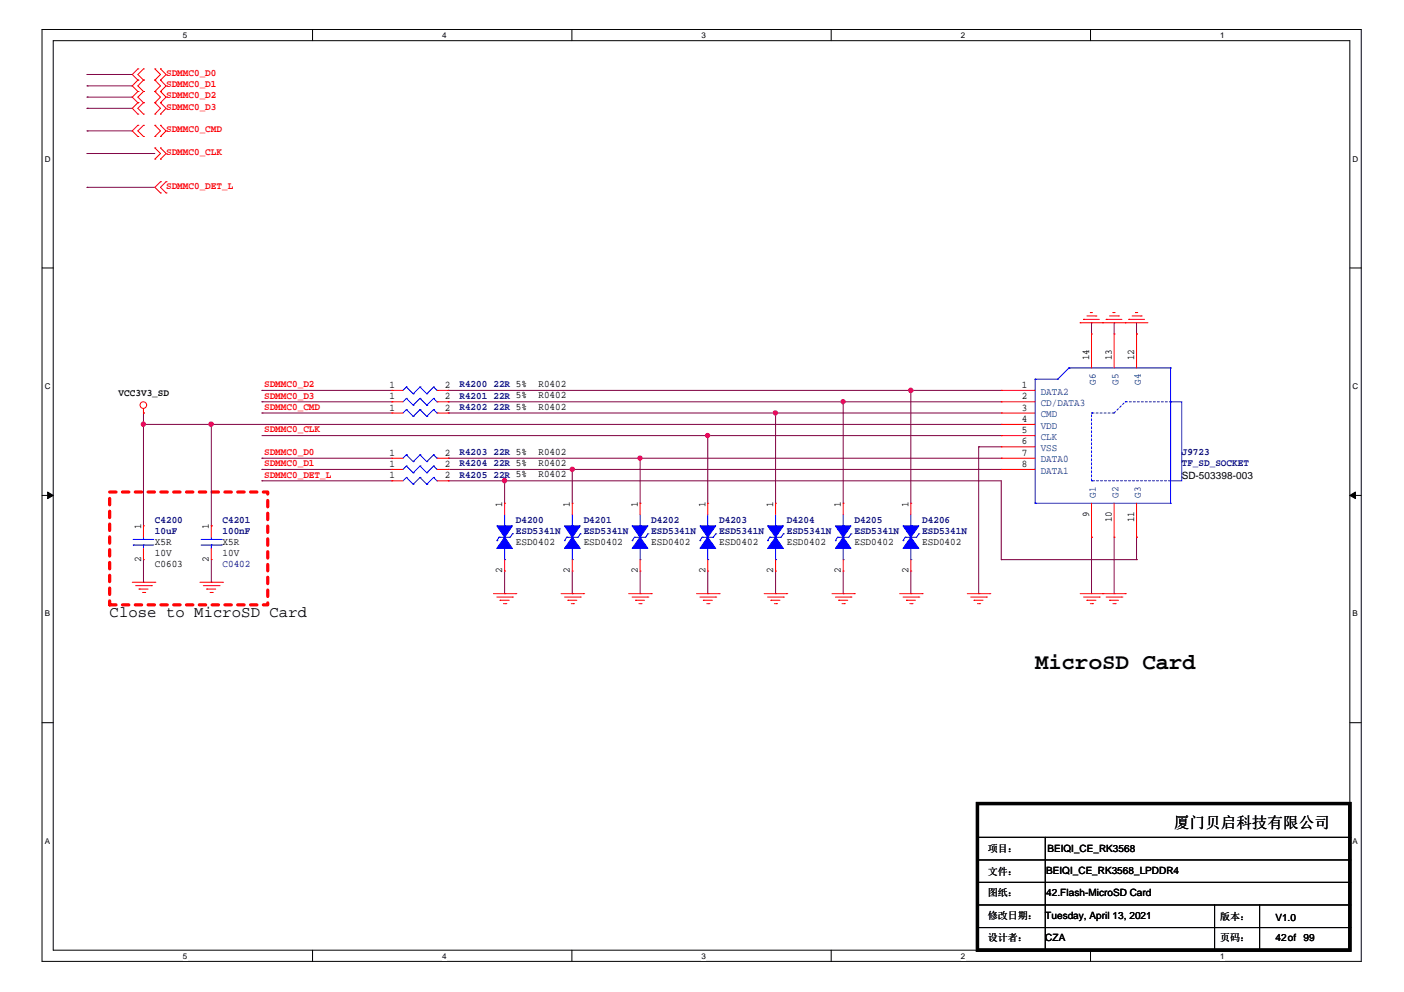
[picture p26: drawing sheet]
<svg xmlns="http://www.w3.org/2000/svg" width="297mm" height="210mm" viewBox="0 0 297 210" stroke-linecap="round" stroke-linejoin="round" font-family="sans-serif">
<defs><g id="words">
<text font-size="4.7" x="219" y="141.5">MicroSD Card</text>
<g font-size="3.3">
<text x="23.2" y="130.6">Close to MicroSD Card</text>
<text x="248.4" y="175.1">厦门贝启科技有限公司</text>
</g>
<g font-size="2.2">
<text x="230.4" y="76.2" transform="rotate(-90 230.4 76.2)">14</text>
<text x="235.2" y="76.2" transform="rotate(-90 235.2 76.2)">13</text>
<text x="239.9" y="76.2" transform="rotate(-90 239.9 76.2)">12</text>
<text x="82.4" y="82.1">1</text>
<text x="94.1" y="82.1">2</text>
<text x="216.2" y="82.1">1</text>
<text x="82.4" y="84.5">1</text>
<text x="82.4" y="86.9">1</text>
<text x="94.1" y="84.5">2</text>
<text x="94.1" y="86.9">2</text>
<text x="216.2" y="84.5">2</text>
<text x="216.2" y="86.9">3</text>
<text x="216.2" y="89.3">4</text>
<text x="216.2" y="91.7">5</text>
<text x="216.2" y="94">6</text>
<text x="82.4" y="96.4">1</text>
<text x="82.4" y="101.2">1</text>
<text x="82.4" y="98.8">1</text>
<text x="94.1" y="96.4">2</text>
<text x="94.1" y="101.2">2</text>
<text x="94.1" y="98.8">2</text>
<text x="216.2" y="96.4">7</text>
<text x="216.2" y="98.8">8</text>
<text x="106.3" y="107.2" transform="rotate(-90 106.3 107.2)">1</text>
<text x="120.6" y="107.2" transform="rotate(-90 120.6 107.2)">1</text>
<text x="134.9" y="107.2" transform="rotate(-90 134.9 107.2)">1</text>
<text x="149.2" y="107.2" transform="rotate(-90 149.2 107.2)">1</text>
<text x="163.6" y="107.2" transform="rotate(-90 163.6 107.2)">1</text>
<text x="177.9" y="107.2" transform="rotate(-90 177.9 107.2)">1</text>
<text x="192.2" y="107.2" transform="rotate(-90 192.2 107.2)">1</text>
<text x="29.8" y="112" transform="rotate(-90 29.8 112)">1</text>
<text x="44.2" y="112" transform="rotate(-90 44.2 112)">1</text>
<text x="230.4" y="109.3" transform="rotate(-90 230.4 109.3)">9</text>
<text x="235.2" y="110.5" transform="rotate(-90 235.2 110.5)">10</text>
<text x="239.9" y="110.5" transform="rotate(-90 239.9 110.5)">11</text>
<text x="29.8" y="118.9" transform="rotate(-90 29.8 118.9)">2</text>
<text x="44.2" y="118.9" transform="rotate(-90 44.2 118.9)">2</text>
<text x="106.3" y="121.3" transform="rotate(-90 106.3 121.3)">2</text>
<text x="120.6" y="121.3" transform="rotate(-90 120.6 121.3)">2</text>
<text x="134.9" y="121.3" transform="rotate(-90 134.9 121.3)">2</text>
<text x="149.2" y="121.3" transform="rotate(-90 149.2 121.3)">2</text>
<text x="163.6" y="121.3" transform="rotate(-90 163.6 121.3)">2</text>
<text x="177.9" y="121.3" transform="rotate(-90 177.9 121.3)">2</text>
<text x="192.2" y="121.3" transform="rotate(-90 192.2 121.3)">2</text>
</g>
<g font-size="2.2" fill="#004080">
<text x="220.2" y="83.5">DATA2</text>
<text x="231.9" y="81.4" transform="rotate(-90 231.9 81.4)">G6</text>
<text x="236.6" y="81.4" transform="rotate(-90 236.6 81.4)">G5</text>
<text x="241.4" y="81.4" transform="rotate(-90 241.4 81.4)">G4</text>
<text x="220.2" y="85.9">CD/DATA3</text>
<text x="220.2" y="88.3">CMD</text>
<text x="220.2" y="90.7">VDD</text>
<text x="220.2" y="93.1">CLK</text>
<text x="220.2" y="95.4">VSS</text>
<text x="220.2" y="97.8">DATA0</text>
<text x="220.2" y="100.2">DATA1</text>
<text x="231.9" y="105.3" transform="rotate(-90 231.9 105.3)">G1</text>
<text x="236.6" y="105.3" transform="rotate(-90 236.6 105.3)">G2</text>
<text x="241.4" y="105.3" transform="rotate(-90 241.4 105.3)">G3</text>
</g>
<g font-size="2.1" fill="#f00">
<text x="35.1" y="16.1">SDMMC0_D0</text>
<text x="35.1" y="18.5">SDMMC0_D1</text>
<text x="35.1" y="20.8">SDMMC0_D2</text>
<text x="35.1" y="23.3">SDMMC0_D3</text>
<text x="35.1" y="28">SDMMC0_CMD</text>
<text x="35.1" y="32.8">SDMMC0_CLK</text>
<text x="35.1" y="39.9">SDMMC0_DET_L</text>
<text x="55.9" y="81.9">SDMMC0_D2</text>
<text x="55.9" y="86.7">SDMMC0_CMD</text>
<text x="55.9" y="84.3">SDMMC0_D3</text>
<text x="55.9" y="91.5">SDMMC0_CLK</text>
<text x="55.9" y="98.7">SDMMC0_D1</text>
<text x="55.9" y="101.1">SDMMC0_DET_L</text>
<text x="55.9" y="96.3">SDMMC0_D0</text>
</g>
<g font-size="2.1">
<text x="25.1" y="83.9">VCC3V3_SD</text>
<text x="113.9" y="81.9">R0402</text>
<text x="113.9" y="84.3">R0402</text>
<text x="113.9" y="86.7">R0402</text>
<text x="113.9" y="96.2">R0402</text>
<text x="113.9" y="101">R0402</text>
<text x="113.9" y="98.6">R0402</text>
<text x="250" y="101.3">SD-503398-003</text>
<text x="32.8" y="115.3">X5R</text>
<text x="32.8" y="117.7">10V</text>
<text x="47.1" y="115.3">X5R</text>
<text x="47.1" y="117.7">10V</text>
<text x="109.1" y="115.3">ESD0402</text>
<text x="123.5" y="115.3">ESD0402</text>
<text x="137.8" y="115.3">ESD0402</text>
<text x="152.1" y="115.3">ESD0402</text>
<text x="166.5" y="115.3">ESD0402</text>
<text x="180.8" y="115.3">ESD0402</text>
<text x="195.1" y="115.3">ESD0402</text>
<text x="32.8" y="120.1">C0603</text>
<text x="209" y="185.1">文件：</text>
<text x="209" y="180.3">项目：</text>
<text x="221.4" y="184.8">BEIQI_CE_RK3568_LPDDR4</text>
<text x="221.6" y="180.3">BEIQI_CE_RK3568</text>
<text x="209" y="189.6">图纸：</text>
<text x="221.4" y="189.6">42.Flash-MicroSD Card</text>
<text x="209" y="194.4">修改日期：</text>
<text x="221.1" y="194.4">Tuesday, April 13, 2021</text>
<text x="258.1" y="194.6">版本：</text>
<text x="269.8" y="194.9">V1.0</text>
<text x="209" y="199.2">设计者：</text>
<text x="221.1" y="199.2">CZA</text>
<text x="258.1" y="199.2">页码：</text>
<text x="269.8" y="199.2">42of</text>
<text x="275.8" y="199.2">99</text>
</g>
<g font-size="2.1" fill="#000080">
<text x="97.2" y="82">R4200</text>
<text x="104.4" y="82">22R 5%</text>
<text x="97.2" y="84.3">R4201</text>
<text x="97.2" y="86.8">R4202</text>
<text x="104.4" y="84.3">22R 5%</text>
<text x="104.4" y="86.8">22R 5%</text>
<text x="97.2" y="96.3">R4203</text>
<text x="97.2" y="101.1">R4205</text>
<text x="97.2" y="98.7">R4204</text>
<text x="104.4" y="96.3">22R 5%</text>
<text x="104.4" y="101.1">22R 5%</text>
<text x="104.4" y="98.7">22R 5%</text>
<text x="250" y="96.3">J9723</text>
<text x="250" y="98.7">TF_SD_SOCKET</text>
<text x="32.8" y="110.6">C4200</text>
<text x="32.8" y="113">10uF</text>
<text x="47.1" y="110.6">C4201</text>
<text x="47.1" y="113">100nF</text>
<text x="109.1" y="110.6">D4200</text>
<text x="109.1" y="113">ESD5341N</text>
<text x="123.5" y="110.6">D4201</text>
<text x="123.5" y="113">ESD5341N</text>
<text x="137.8" y="110.6">D4202</text>
<text x="137.8" y="113">ESD5341N</text>
<text x="152.1" y="110.6">D4203</text>
<text x="152.1" y="113">ESD5341N</text>
<text x="166.5" y="110.6">D4204</text>
<text x="166.5" y="113">ESD5341N</text>
<text x="180.8" y="110.6">D4205</text>
<text x="180.8" y="113">ESD5341N</text>
<text x="195.1" y="110.6">D4206</text>
<text x="195.1" y="113">ESD5341N</text>
<text x="47.1" y="120.1">C0402</text>
</g>
<g font-size="1.7">
<text x="38.7" y="8">5</text>
<text x="93.6" y="8">4</text>
<text x="148.4" y="8">3</text>
<text x="203.3" y="8">2</text>
<text x="258.1" y="8">1</text>
<text x="9.5" y="34.2">D</text>
<text x="286.2" y="34.2">D</text>
<text x="9.5" y="82.3">C</text>
<text x="286.2" y="82.3">C</text>
<text x="9.5" y="130.4">B</text>
<text x="286.2" y="130.4">B</text>
<text x="9.5" y="178.5">A</text>
<text x="286.2" y="178.5">A</text>
<text x="38.7" y="202.8">5</text>
<text x="93.6" y="202.8">4</text>
<text x="148.4" y="202.8">3</text>
<text x="203.3" y="202.8">2</text>
<text x="258.1" y="202.8">1</text>
</g>
</g></defs>
<path d="M8.9 6.2h279.1v197.2h-279.1zM11.3 8.6h274.3v192.5h-274.3z" fill="none" stroke="#000" stroke-width=".21"/>
<g fill="#fff">
<path d="M38.7 6.5h.9v1.9h-.9z"/>
<path d="M38.7 201.3h.9v1.9h-.9z"/>
</g>
<path d="M66.1 6.2v2.4M66.1 201.1v2.3" fill="none" stroke="#000" stroke-width=".21"/>
<g fill="#fff">
<path d="M93.6 6.5h.9v1.9h-.9z"/>
<path d="M93.6 201.3h.9v1.9h-.9z"/>
</g>
<path d="M121 6.2v2.4M121 201.1v2.3" fill="none" stroke="#000" stroke-width=".21"/>
<g fill="#fff">
<path d="M148.4 6.5h1v1.9h-1z"/>
<path d="M148.4 201.3h1v1.9h-1z"/>
</g>
<path d="M175.9 6.2v2.4M175.9 201.1v2.3" fill="none" stroke="#000" stroke-width=".21"/>
<g fill="#fff">
<path d="M203.3 6.5h.9v1.9h-.9z"/>
<path d="M203.3 201.3h.9v1.9h-.9z"/>
</g>
<path d="M230.7 6.2v2.4M230.7 201.1v2.3" fill="none" stroke="#000" stroke-width=".21"/>
<g fill="#fff">
<path d="M258.1 6.5h1v1.9h-1z"/>
<path d="M258.1 201.3h1v1.9h-1z"/>
<path d="M9.5 32.7h1.2v1.9h-1.2z"/>
<path d="M286.2 32.7h1.2v1.9h-1.2z"/>
<path d="M9.5 80.7h1.2v1.9h-1.2z"/>
<path d="M286.2 80.7h1.2v1.9h-1.2z"/>
</g>
<path d="M8.9 56.7h2.4M285.6 56.7h2.4" fill="none" stroke="#000" stroke-width=".21"/>
<g fill="#fff">
<path d="M9.5 128.9h1.1v1.9h-1.1z"/>
<path d="M286.2 128.9h1.1v1.9h-1.1z"/>
</g>
<path d="M8.9 104.8h2.4M285.6 104.8h2.4" fill="none" stroke="#000" stroke-width=".21"/>
<g fill="#000" stroke="#000" stroke-width=".21">
<path d="M10.1 104.1l1.2 .7-1.2 .7z" fill-rule="evenodd"/>
<path d="M285.6 104.8l1.2-.7v1.4z" fill-rule="evenodd"/>
</g>
<g fill="#fff">
<path d="M9.5 177h1.1v1.9h-1.1z"/>
<path d="M286.2 177h1.1v1.9h-1.1z"/>
</g>
<g fill="none" stroke="#000" stroke-width=".21">
<path d="M8.9 152.9h2.4M285.6 152.9h2.4M206.8 177.2h78.8M221.1 177.2v23.9M285.6 177.2h.1M206.8 186.7h78.8M206.8 191.5h78.8M206.8 196.3h78.8M206.8 182h78.8M257 191.5v9.6M266.5 191.5v9.6M285.6 186.7h.1"/>
<path d="M285.6 191.5h.1M285.6 196.3h.1M285.6 182h.1M221.1 201.1h.1M257 201.1h.1M266.5 201.1h.1"/>
</g>
<path d="M23.2 104.1h33.4v23.9h-33.4z" fill="none" stroke="#f00" stroke-width=".68" stroke-dasharray="1.4 1.4"/>
<g fill="none" stroke="#800040" stroke-width=".21">
<path d="M18.4 15.8h.1M18.4 18.2h.1M18.4 15.8h9.6M18.4 18.2h9.6M18.4 27.7h.1M18.4 32.5h.1M18.4 39.6h.1M18.4 20.5h.1M18.4 22.9h.1M18.4 27.7h9.6M18.4 32.5h14.4M18.4 39.6h14.4"/>
<path d="M18.4 20.5h9.6M18.4 22.9h9.6M230.9 68.3h.1M230.9 68.3v2.4M235.7 68.3h.1M235.7 68.3v2.4M240.5 70.7h.1M240.5 68.3v2.4M30.4 89.8h.1M30.4 87.4h.1M30.4 89.8h181.4M30.4 87.4v23.9"/>
<path d="M44.7 89.8h.1M44.7 89.8v21.5M55.4 87.4h.1M55.4 99.3h.1M55.4 97h.1M55.4 82.6h.1M55.4 85h.1M55.4 87.4h27.5M55.4 92.2h156.4M55.4 99.3h27.5M55.4 85h27.5M55.4 82.6h27.5"/>
<path d="M55.4 97h27.5M94.8 85h.1M94.8 87.4h.1M94.8 97h.1M94.8 82.6h.1M94.8 99.3h.1M94.8 87.4h117M94.8 99.3h117M94.8 85h117M94.8 82.6h117M94.8 97h117M121.1 99.3h.1"/>
<path d="M121.1 99.3v7.2M135.4 97h.1M135.4 97v9.5M149.7 92.2h.1M149.7 92.2v14.3M164.1 87.4h.1M164.1 87.4v19.1M178.4 85h.1M178.4 85v21.5M192.7 82.6h.1M192.7 82.6v23.9M207.1 94.5h.1"/>
<path d="M207.1 94.5h4.7M207.1 94.5v31.1M211.8 92.2h.1M211.8 89.8h.1M30.4 118.4v4.8M44.7 111.3h.1M44.7 118.4v4.8M55.4 101.7h.1M55.4 101.7h27.5M94.8 101.7h.1M94.8 101.7h117v16.7M106.8 101.7h.1"/>
<path d="M106.8 101.7v4.8M211.8 118.4h.1M211.8 118.4h28.7M230.9 113.7h.1M230.9 113.7v11.9M235.7 113.7v11.9M240.5 118.4h.1M240.5 113.7h.1M240.5 113.7v4.7M30.4 123.2h.1M44.7 123.2h.1M106.8 125.6h.1"/>
<path d="M106.8 120.8v4.8M121.1 125.6h.1M121.1 120.8v4.8M135.4 125.6h.1M135.4 120.8v4.8M149.7 125.6h.1M149.7 120.8v4.8M164.1 125.6h.1M164.1 120.8v4.8M178.4 125.6h.1M178.4 120.8v4.8M192.7 125.6h.1"/>
<path d="M192.7 120.8v4.8M207.1 125.6h.1M235.7 125.6h.1"/>
</g>
<g fill="#f0f" stroke="#f0f" stroke-width=".21">
<circle cx="178.4" cy="85" r=".45"/>
<circle cx="164" cy="87.4" r=".46"/>
<circle cx="121.1" cy="99.3" r=".46"/>
<circle cx="44.7" cy="89.8" r=".47"/>
<circle cx="30.3" cy="89.8" r=".46"/>
<circle cx="149.7" cy="92.1" r=".45"/>
<circle cx="135.4" cy="96.9" r=".45"/>
<circle cx="106.7" cy="101.7" r=".46"/>
<circle cx="192.7" cy="82.6" r=".47"/>
</g>
<g fill="none" stroke="#f00" stroke-width=".21">
<path d="M29.2 14.6h.1M29.2 16.9h.1M29.2 19.4h.1M29.2 14.6l-1.2 1.2 1.2 1.1M29.2 16.9l-1.2 1.3 1.2 1.2M29.2 19.4l-1.2 1.1 1.2 1.2M30.4 16.9h.1M30.4 14.6h.1M30.4 19.4h.1M30.4 14.6l-1.2 1.2 1.2 1.1M30.4 19.4l-1.2 1.1 1.2 1.2M30.4 16.9l-1.2 1.3 1.2 1.2"/>
<path d="M32.8 16.9h.1M32.8 14.6h.1M32.8 19.4h.1M32.8 19.4l1.2 1.1-1.2 1.2M32.8 14.6l1.2 1.2-1.2 1.1M32.8 16.9l1.2 1.3-1.2 1.2M34 16.9h.1M34 14.6h.1M34 19.4h.1M34 14.6l1.1 1.2-1.1 1.1M34 16.9l1.1 1.3-1.1 1.2M34 19.4l1.1 1.1-1.1 1.2"/>
<path d="M29.2 26.5h.1M29.2 28.9h.1M29.2 21.7h.1M29.2 24.1h.1M29.2 26.5l-1.2 1.2 1.2 1.2M29.2 21.7l-1.2 1.2 1.2 1.2M30.4 28.9h.1M30.4 26.5h.1M30.4 21.7h.1M30.4 24.1h.1M30.4 26.5l-1.2 1.2 1.2 1.2M30.4 21.7l-1.2 1.2 1.2 1.2"/>
<path d="M32.8 28.9h.1M32.8 26.5h.1M32.8 33.7h.1M32.8 31.3h.1M32.8 21.7h.1M32.8 24.1h.1M32.8 21.7l1.2 1.2-1.2 1.2M32.8 26.5l1.2 1.2-1.2 1.2M32.8 31.3l1.2 1.2-1.2 1.2M34 38.5h.1M34 28.9h.1M34 26.5h.1"/>
<path d="M34 33.7h.1M34 31.3h.1M34 21.7h.1M34 24.1h.1M34 38.5l-1.2 1.1 1.2 1.2M34 26.5l1.1 1.2-1.1 1.2M34 31.3l1.1 1.2-1.1 1.2M34 21.7l1.1 1.2-1.1 1.2M35.1 38.5h.1M35.1 38.5l-1.1 1.1 1.1 1.2M34 40.8h.1M35.1 40.8h.1"/>
<path d="M228.5 68.3h.1M228.5 68.3h14.4M229.2 67.6h.1M229.2 67.6h3.4M230 66.9h1.9M230.7 66.1h.1M230.7 66.1h.4M230.9 70.7h.1M230.9 70.7v7.2M231.9 66.9h.1M233.3 68.3h.1M234 67.6h.1"/>
<path d="M234 67.6h3.4M234.7 66.9h1.9M235.5 66.1h.1M235.5 66.1h.4M235.7 70.7h.1M235.7 70.7v7.2M236.6 66.9h.1M238.1 68.3h.1M238.8 67.6h.1M238.8 67.6h3.3M239.5 66.9h1.9M240.2 66.1h.1"/>
<path d="M240.2 66.1h.5M240.5 70.7h.1M240.5 70.7v7.2M241.4 66.9h.1M30.4 87.4h.1M30.4 86.5v.9M82.9 82.6h.1M82.9 97h.1M82.9 85h.1M82.9 87.4h.1M82.9 99.3h.1M82.9 82.6h2.4"/>
<path d="M82.9 97h2.4M82.9 85h2.4M82.9 87.4h2.4M82.9 99.3h2.4M92.5 82.6h2.3M92.5 97h2.3M92.5 85h2.3M92.5 87.4h2.3M92.5 99.3h2.3M94.8 82.6h.1M94.8 97h.1M94.8 85h.1"/>
<path d="M94.8 87.4h.1M94.8 99.3h.1M211.8 85h.1M211.8 87.4h.1M211.8 89.8h.1M211.8 92.2h.1M211.8 94.5h.1M211.8 97h.1M211.8 99.3h.1M211.8 82.6h.1M211.8 82.6h7.2M211.8 97h7.2"/>
<path d="M211.8 85h7.2M211.8 87.4h7.2M211.8 99.3h7.2M211.8 89.8h7.2M211.8 92.2h7.2M211.8 94.5h7.2M30.4 111.3h.1M30.4 118.4h.1M30.4 111.3v2.4M30.4 116v2.4M44.7 111.3h.1M44.7 118.4h.1"/>
<path d="M44.7 111.3v2.4M44.7 116v2.4M82.9 101.7h.1M82.9 101.7h2.4M92.5 101.7h2.3M94.8 101.7h.1M106.8 106.5h.1M106.8 106.5v2.4M106.8 118.4v2.4M121.1 106.5h.1M121.1 106.5v2.4M121.1 118.4v2.4"/>
<path d="M135.4 106.5h.1M135.4 106.5v2.4M135.4 118.4v2.4M149.7 106.5h.1M149.7 106.5v2.4M149.7 118.4v2.4M164.1 106.5h.1M164.1 106.5v2.4M164.1 118.4v2.4M178.4 106.5h.1M178.4 106.5v2.4M178.4 118.4v2.4"/>
<path d="M192.7 106.5h.1M192.7 106.5v2.4M192.7 118.4v2.4M230.9 113.7h.1M230.9 106.5v7.2M235.7 113.7h.1M235.7 106.5v7.2M240.5 113.7h.1M240.5 106.5v7.2M28 123.2h4.8M28.7 123.9h3.3M29.4 124.6h.1"/>
<path d="M29.4 124.6h1.9M30.1 125.4h.5M30.6 125.4h.1M32 123.9h.1M32.8 123.2h.1M42.3 123.2h4.8M43 123.9h3.4M43.7 124.6h.1M43.7 124.6h1.9M44.4 125.4h.5M44.9 125.4h.1M46.4 123.9h.1"/>
<path d="M47.1 123.2h.1M104.4 125.6h4.7M105.1 126.3h3.3M105.8 127h.1M105.8 127h1.9M106.5 127.7h.5M106.8 120.8h.1M107 127.7h.1M108.4 126.3h.1M109.1 125.6h.1M118.7 125.6h4.8M119.4 126.3h3.4"/>
<path d="M120.1 127h.1M120.1 127h1.9M120.9 127.7h.4M121.1 120.8h.1M121.3 127.7h.1M122.8 126.3h.1M123.5 125.6h.1M133 125.6h4.8M133.7 126.3h3.4M134.5 127h.1M134.5 127h1.9M135.2 127.7h.4"/>
<path d="M135.4 120.8h.1M135.6 127.7h.1M137.1 126.3h.1M137.8 125.6h.1M147.4 125.6h4.7M148.1 126.3h3.3M148.8 127h.1M148.8 127h1.9M149.5 127.7h.5M149.7 120.8h.1M150 127.7h.1M151.4 126.3h.1"/>
<path d="M152.1 125.6h.1M161.7 125.6h4.8M162.4 126.3h3.3M163.1 127h.1M163.1 127h1.9M163.8 127.7h.5M164.1 120.8h.1M164.3 127.7h.1M165.7 126.3h.1M166.5 125.6h.1M176 125.6h4.8M176.7 126.3h3.3"/>
<path d="M177.4 127h.1M177.4 127h2M178.1 127.7h.5M178.4 120.8h.1M178.6 127.7h.1M180 126.3h.1M180.8 125.6h.1M190.3 125.6h4.8M191.1 126.3h3.3M191.8 127h.1M191.8 127h1.9M192.5 127.7h.5"/>
<path d="M192.7 120.8h.1M193 127.7h.1M194.4 126.3h.1M195.1 125.6h.1M204.6 125.6h4.8M205.4 126.3h3.3M206.1 127h.1M206.1 127h1.9M206.8 127.7h.5M207.3 127.7h.1M208.7 126.3h.1M209.4 125.6h.1"/>
<path d="M228.5 125.6h9.6M229.2 126.3h3.4M230 127h.1M230 127h1.9M230.7 127.7h.4M231.1 127.7h.1M232.6 126.3h.1M233.3 125.6h.1M234 126.3h3.4M234.7 127h.1M234.7 127h1.9M235.5 127.7h.4"/>
<path d="M235.9 127.7h.1M237.4 126.3h.1M238.1 125.6h.1"/>
<circle cx="30.3" cy="85.7" r=".7"/>
</g>
<path d="M206.8 170h78.8v31.1h-78.8z" fill="none" stroke="#000" stroke-width=".68"/>
<g fill="none" stroke="#00f" stroke-width=".21">
<path d="M226.1 77.9h.1M226.1 77.9h21.5M226.1 77.9l-2.3 2.3M247.6 77.9h.1M247.6 77.9v28.6M86 81.9h.1M86 96.2h.1M86 84.3h.1M86 86.7h.1M86 98.6h.1M86 81.9l-.7 .7M86 81.9l1.4 1.4"/>
<path d="M86 96.2l-.7 .8M86 96.2l1.4 1.5M86 84.3l-.7 .7M86 84.3l1.4 1.4M86 86.7l-.7 .7M86 86.7l1.4 1.4M86 98.6l-.7 .7M86 98.6l1.4 1.4M87.4 83.3h.1M87.4 97.7h.1M87.4 85.7h.1M87.4 88.1h.1"/>
<path d="M88.9 81.9h.1M88.9 96.2h.1M88.9 84.3h.1M88.9 86.7h.1M88.9 98.6h.1M88.9 81.9l-1.5 1.4M88.9 81.9l1.4 1.4M88.9 96.2l-1.5 1.5M88.9 96.2l1.4 1.5M88.9 84.3l-1.5 1.4M88.9 84.3l1.4 1.4M88.9 86.7l-1.5 1.4"/>
<path d="M88.9 86.7l1.4 1.4M88.9 98.6l-1.5 1.4M88.9 98.6l1.4 1.4M90.3 83.3h.1M90.3 97.7h.1M90.3 85.7h.1M90.3 88.1h.1M91.7 81.9h.1M91.7 96.2h.1M91.7 84.3h.1M91.7 86.7h.1M91.7 98.6h.1"/>
<path d="M91.7 81.9l-1.4 1.4M91.7 81.9l.8 .7M91.7 96.2l-1.4 1.5M91.7 96.2l.8 .8M91.7 84.3l-1.4 1.4M91.7 84.3l.8 .7M91.7 86.7l-1.4 1.4M91.7 86.7l.8 .7M91.7 98.6l-1.4 1.4M91.7 98.6l.8 .7M92.5 82.6h.1M92.5 97h.1"/>
<path d="M92.5 85h.1M92.5 87.4h.1M92.5 99.3h.1M219 80.2h.1M219 80.2v26.3M219 80.2h4.8M223.8 80.2h.1M247.6 85h2.4v16.7h-2.4zM28.2 115.3h.1M28.2 114.1h.1M28.2 115.3h4.3M28.2 114.1h4.3"/>
<path d="M30.4 114.1h.1M30.4 115.3h.1M30.4 113.7v.4M30.4 115.3v.7M42.5 115.3h4.3M42.5 114.1h4.3M44.7 114.1h.1M44.7 115.3h.1M44.7 113.7v.4M44.7 115.3v.7M46.8 115.3h.1M46.8 114.1h.1"/>
<path d="M86 101h.1M86 101l-.7 .7M86 101l1.4 1.5M87.4 102.5h.1M87.4 100h.1M88.9 101h.1M88.9 101l-1.5 1.5M88.9 101l1.4 1.5M90.3 102.5h.1M90.3 100h.1M91.7 101h.1M91.7 101l-1.4 1.5"/>
<path d="M91.7 101l.8 .7M92.5 101.7h.1M105.1 114.4h.1M105.6 113.7h.1M105.6 113.7l-.5 .7M106.8 111.3h.1M106.8 118.4h.1M106.8 108.9v2.4M106.8 116v2.4M108.4 113h.1M108.4 113l-.5 .7h-2.3M119.4 114.4h.1"/>
<path d="M119.9 113.7h.1M119.9 113.7l-.5 .7M121.1 111.3h.1M121.1 118.4h.1M121.1 108.9v2.4M121.1 116v2.4M122.8 113h.1M122.8 113l-.5 .7h-2.4M133.7 114.4h.1M134.2 113.7h.1M134.2 113.7l-.5 .7M135.4 111.3h.1"/>
<path d="M135.4 118.4h.1M135.4 108.9v2.4M135.4 116v2.4M137.1 113h.1M137.1 113l-.5 .7h-2.4M148.1 114.4h.1M148.5 113.7h.1M148.5 113.7l-.4 .7M149.7 111.3h.1M149.7 118.4h.1M149.7 108.9v2.4M149.7 116v2.4"/>
<path d="M151.4 113h.1M151.4 113l-.5 .7h-2.4M162.4 114.4h.1M162.9 113.7h.1M162.9 113.7l-.5 .7M164.1 111.3h.1M164.1 118.4h.1M164.1 108.9v2.4M164.1 116v2.4M165.7 113h.1M165.7 113l-.4 .7h-2.4M176.7 114.4h.1"/>
<path d="M177.2 113.7h.1M177.2 113.7l-.5 .7M178.4 111.3h.1M178.4 118.4h.1M178.4 108.9v2.4M178.4 116v2.4M180 113h.1M180 113l-.4 .7h-2.4M191.1 114.4h.1M191.5 113.7h.1M191.5 113.7l-.4 .7M192.7 111.3h.1"/>
<path d="M192.7 118.4h.1M192.7 108.9v2.4M192.7 116v2.4M194.4 113h.1M194.4 113l-.5 .7h-2.4M219 106.5h.1M219 106.5h28.6M247.6 106.5h.1"/>
</g>
<g fill="#00f" stroke="#00f" stroke-width=".21">
<path d="M191.1 111.3h3.3l-1.7 2.4z" fill-rule="evenodd"/>
<path d="M192.7 113.7l1.7 2.3h-3.3z" fill-rule="evenodd"/>
<path d="M119.4 111.3h3.4l-1.7 2.4z" fill-rule="evenodd"/>
<path d="M121.1 113.7l1.7 2.3h-3.4z" fill-rule="evenodd"/>
<path d="M176.7 111.3h3.3l-1.6 2.4z" fill-rule="evenodd"/>
<path d="M178.4 113.7l1.6 2.3h-3.3z" fill-rule="evenodd"/>
<path d="M148.1 111.3h3.3l-1.7 2.4z" fill-rule="evenodd"/>
<path d="M149.7 113.7l1.7 2.3h-3.3z" fill-rule="evenodd"/>
<path d="M105.1 111.3h3.3l-1.6 2.4z" fill-rule="evenodd"/>
<path d="M106.8 113.7l1.6 2.3h-3.3z" fill-rule="evenodd"/>
<path d="M162.4 111.3h3.3l-1.6 2.4z" fill-rule="evenodd"/>
<path d="M164.1 113.7l1.6 2.3h-3.3z" fill-rule="evenodd"/>
<path d="M133.7 111.3h3.4l-1.7 2.4z" fill-rule="evenodd"/>
<path d="M135.4 113.7l1.7 2.3h-3.4z" fill-rule="evenodd"/>
</g>
<path d="M230.9 87.4h.1M235.7 87.4l2.4-2.4M235.7 87.4h-4.8M238.1 85h.1M238.1 85h9.5M247.6 85h.1M230.9 101.7h.1M230.9 101.7v-14.3M247.6 101.7h-16.7" fill="none" stroke="#00f" stroke-width=".21" stroke-dasharray=".4 .4"/>
<use href="#words"/>
</svg>
